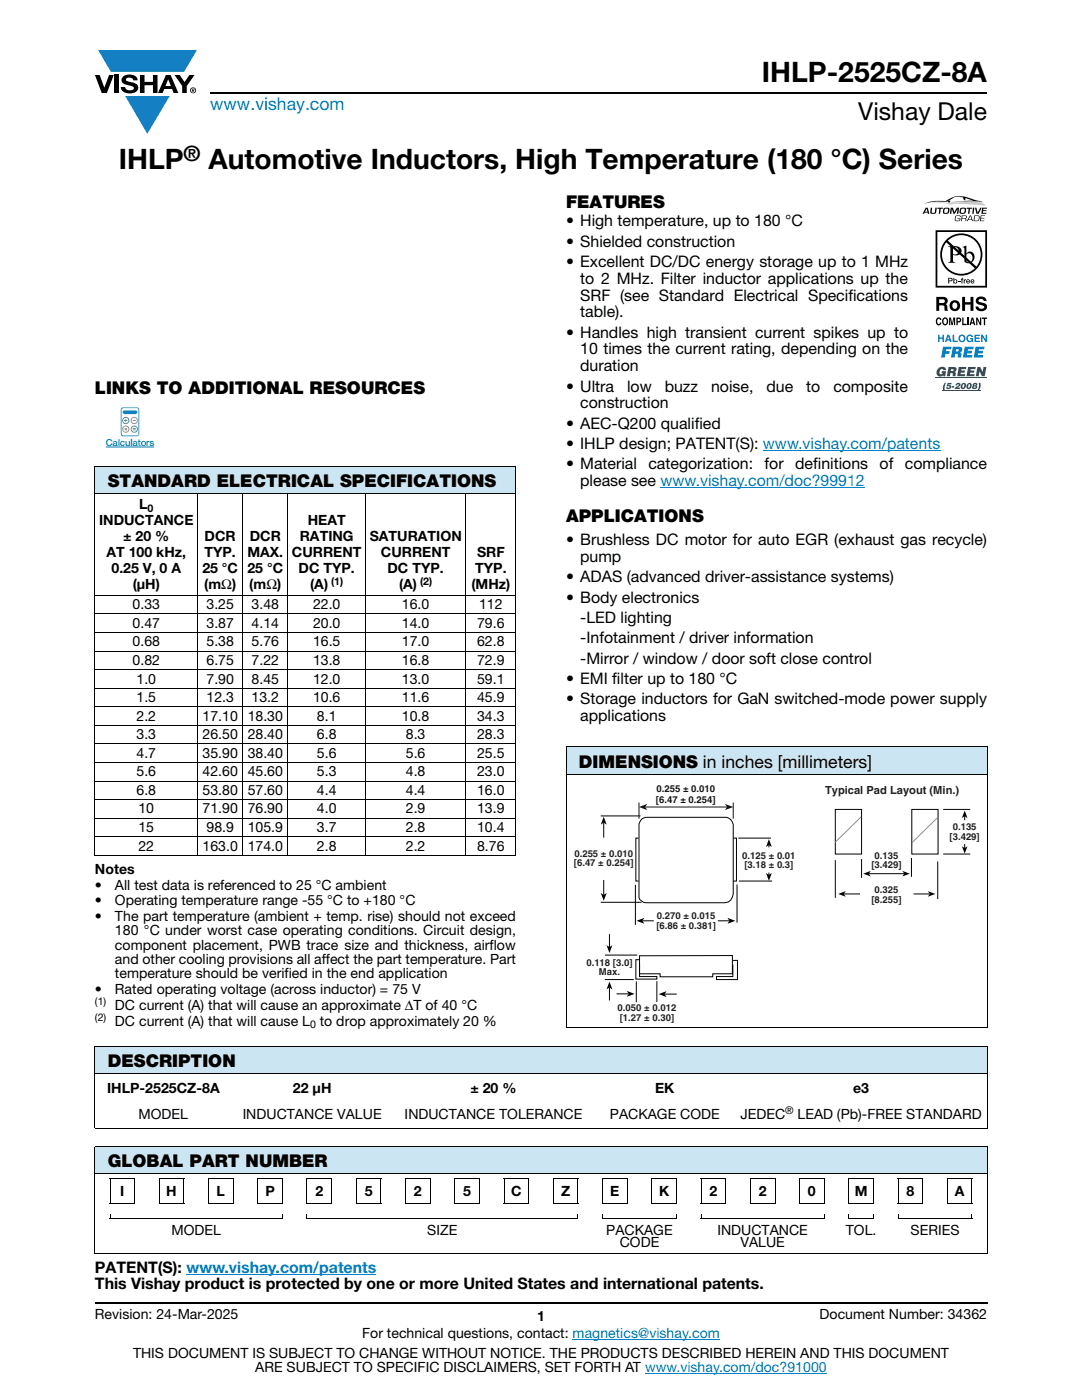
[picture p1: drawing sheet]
<svg xmlns="http://www.w3.org/2000/svg" width="216mm" height="279mm" viewBox="0 0 216 279" stroke-linecap="round" stroke-linejoin="round" font-family="sans-serif">
<defs><g id="words">
<g font-size="5.6">
<text x="152" y="16.4">IHLP-2525CZ-8A</text>
<text x="23.7" y="33.8">IHLP</text>
<text x="41.6" y="33.8">Automotive Inductors, High Temperature (180 °C) Series</text>
</g>
<text font-size="4.9" x="171.3" y="24">Vishay Dale</text>
<text font-size="4.2" x="36.6" y="32.1">®</text>
<text font-size="3.5" fill="#007ec4" x="42" y="21.9">www.vishay.com</text>
<g font-size="3.5">
<text x="112.9" y="41.5">FEATURES</text>
<text x="18.9" y="78.7">LINKS TO ADDITIONAL RESOURCES</text>
<text x="21.5" y="97.2">STANDARD ELECTRICAL SPECIFICATIONS</text>
<text x="112.9" y="104.1">APPLICATIONS</text>
<text x="115.5" y="153.2">DIMENSIONS in inches [millimeters]</text>
<text x="21.5" y="212.9">DESCRIPTION</text>
<text x="21.5" y="232.9">GLOBAL PART NUMBER</text>
</g>
<g font-size="3.2">
<text x="112.9" y="45.2">• High temperature, up to 180 °C</text>
<text x="112.9" y="49.2">• Shielded construction</text>
<text x="112.9" y="53.3">• Excellent DC/DC energy storage up to 1 MHz</text>
<text x="115.8" y="56.6">to 2 MHz. Filter inductor applications up the</text>
<text x="115.8" y="60">SRF (see Standard Electrical Specifications</text>
<text x="115.8" y="63.3">table).</text>
<text x="112.9" y="67.4">• Handles high transient current spikes up to</text>
<text x="115.8" y="70.7">10 times the current rating, depending on the</text>
<text x="115.8" y="74.1">duration</text>
<text x="112.9" y="78.1">• Ultra</text>
<text x="115.8" y="81.5">construction</text>
<text x="125.1" y="78.1">low</text>
<text x="132.6" y="78.1">buzz</text>
<text x="141.9" y="78.1">noise,</text>
<text x="152.9" y="78.1">due</text>
<text x="160.9" y="78.1">to</text>
<text x="166.3" y="78.1">composite</text>
<text x="112.9" y="85.6">• AEC-Q200 qualified</text>
<text x="112.9" y="89.6">• IHLP design; PATENT(S): www.vishay.com/patents</text>
<text x="112.9" y="93.7">• Material</text>
<text x="129.4" y="93.7">categorization:</text>
<text x="152.6" y="93.7">for</text>
<text x="158.7" y="93.7">definitions</text>
<text x="175.5" y="93.7">of</text>
<text x="180.6" y="93.7">compliance</text>
<text x="115.8" y="97">please see www.vishay.com/doc?99912</text>
<text x="112.9" y="108.8">• Brushless DC motor for auto EGR (exhaust gas recycle)</text>
<text x="115.8" y="112.2">pump</text>
<text x="112.9" y="116.2">• ADAS (advanced driver-assistance systems)</text>
<text x="112.9" y="120.3">• Body electronics</text>
<text x="115.8" y="124.4">-LED lighting</text>
<text x="115.8" y="128.4">-Infotainment / driver information</text>
<text x="112.9" y="136.5">• EMI filter up to 180 °C</text>
<text x="115.8" y="132.5">-Mirror / window / door soft close control</text>
<text x="112.9" y="140.6">• Storage inductors for GaN switched-mode power supply</text>
<text x="115.8" y="144">applications</text>
<text x="18.9" y="254.1">PATENT(S): www.vishay.com/patents</text>
<text x="18.9" y="257.3">This Vishay product is protected by one or more United States and international patents.</text>
</g>
<g font-size="2.8">
<text x="27.8" y="101.7">L</text>
<text x="19.8" y="104.8">INDUCTANCE</text>
<text x="61.4" y="104.8">HEAT</text>
<text x="21.3" y="111.2">AT 100 kHz,</text>
<text x="24.6" y="108">± 20 %</text>
<text x="40.8" y="111.2">TYP.</text>
<text x="40.8" y="108">DCR</text>
<text x="49.4" y="111.2">MAX.</text>
<text x="49.8" y="108">DCR</text>
<text x="58.3" y="111.2">CURRENT</text>
<text x="59.8" y="108">RATING</text>
<text x="73.8" y="108">SATURATION</text>
<text x="76" y="111.2">CURRENT</text>
<text x="95.2" y="111.2">SRF</text>
<text x="22.2" y="114.4">0.25 V, 0 A</text>
<text x="26.5" y="117.5">(μH)</text>
<text x="40.4" y="114.4">25 °C</text>
<text x="40.7" y="117.5">(mΩ)</text>
<text x="49.4" y="114.4">25 °C</text>
<text x="49.7" y="117.5">(mΩ)</text>
<text x="59.6" y="114.4">DC TYP.</text>
<text x="61.9" y="117.5">(A)</text>
<text x="77.3" y="114.4">DC TYP.</text>
<text x="79.6" y="117.5">(A)</text>
<text x="94.1" y="117.5">(MHz)</text>
<text x="94.8" y="114.4">TYP.</text>
<text x="26.5" y="121.6">0.33</text>
<text x="26.5" y="125.3">0.47</text>
<text x="41.2" y="121.6">3.25</text>
<text x="41.2" y="125.3">3.87</text>
<text x="50.2" y="121.6">3.48</text>
<text x="50.2" y="125.3">4.14</text>
<text x="62.5" y="121.6">22.0</text>
<text x="62.5" y="125.3">20.0</text>
<text x="80.2" y="121.6">16.0</text>
<text x="80.2" y="125.3">14.0</text>
<text x="95.2" y="125.3">79.6</text>
<text x="95.6" y="121.6">112</text>
<text x="26.5" y="129">0.68</text>
<text x="41.2" y="129">5.38</text>
<text x="50.2" y="129">5.76</text>
<text x="62.5" y="129">16.5</text>
<text x="80.2" y="129">17.0</text>
<text x="95.2" y="129">62.8</text>
<text x="26.5" y="132.7">0.82</text>
<text x="27.2" y="136.4">1.0</text>
<text x="41.2" y="132.7">6.75</text>
<text x="41.2" y="136.4">7.90</text>
<text x="50.2" y="132.7">7.22</text>
<text x="50.2" y="136.4">8.45</text>
<text x="62.5" y="132.7">13.8</text>
<text x="62.5" y="136.4">12.0</text>
<text x="80.2" y="132.7">16.8</text>
<text x="80.2" y="136.4">13.0</text>
<text x="95.2" y="132.7">72.9</text>
<text x="95.2" y="136.4">59.1</text>
<text x="27.2" y="140.1">1.5</text>
<text x="27.2" y="143.8">2.2</text>
<text x="40.4" y="143.8">17.10 18.30</text>
<text x="41.2" y="140.1">12.3</text>
<text x="50.2" y="140.1">13.2</text>
<text x="62.5" y="140.1">10.6</text>
<text x="63.2" y="143.8">8.1</text>
<text x="80.2" y="143.8">10.8</text>
<text x="80.2" y="140.1">11.6</text>
<text x="95.2" y="143.8">34.3</text>
<text x="95.2" y="140.1">45.9</text>
<text x="27.2" y="147.5">3.3</text>
<text x="40.4" y="147.5">26.50 28.40</text>
<text x="63.2" y="147.5">6.8</text>
<text x="81" y="147.5">8.3</text>
<text x="95.2" y="147.5">28.3</text>
<text x="27.2" y="151.2">4.7</text>
<text x="27.2" y="154.9">5.6</text>
<text x="40.4" y="151.2">35.90 38.40</text>
<text x="40.4" y="154.9">42.60 45.60</text>
<text x="63.2" y="151.2">5.6</text>
<text x="63.2" y="154.9">5.3</text>
<text x="81" y="151.2">5.6</text>
<text x="81" y="154.9">4.8</text>
<text x="95.2" y="151.2">25.5</text>
<text x="95.2" y="154.9">23.0</text>
<text x="27.2" y="158.6">6.8</text>
<text x="40.4" y="158.6">53.80 57.60</text>
<text x="63.2" y="158.6">4.4</text>
<text x="81" y="158.6">4.4</text>
<text x="95.2" y="158.6">16.0</text>
<text x="27.6" y="162.3">10</text>
<text x="27.6" y="166.1">15</text>
<text x="40.4" y="162.3">71.90 76.90</text>
<text x="41.2" y="166.1">98.9</text>
<text x="49.4" y="166.1">105.9</text>
<text x="63.2" y="162.3">4.0</text>
<text x="63.2" y="166.1">3.7</text>
<text x="81" y="162.3">2.9</text>
<text x="81" y="166.1">2.8</text>
<text x="95.2" y="162.3">13.9</text>
<text x="95.2" y="166.1">10.4</text>
<text x="27.6" y="169.8">22</text>
<text x="40.4" y="169.8">163.0 174.0</text>
<text x="63.2" y="169.8">2.8</text>
<text x="81" y="169.8">2.2</text>
<text x="95.2" y="169.8">8.76</text>
<text x="18.9" y="174.3">Notes</text>
<text x="18.9" y="177.5">•</text>
<text x="22.9" y="177.5">All test data is referenced to 25 °C ambient</text>
<text x="18.9" y="180.7">•</text>
<text x="18.9" y="183.9">•</text>
<text x="22.9" y="180.7">Operating temperature range -55 °C to +180 °C</text>
<text x="22.9" y="183.9">The part temperature (ambient + temp. rise) should not exceed</text>
<text x="22.9" y="189.5">component placement, PWB trace size and thickness, airflow</text>
<text x="22.9" y="186.7">180 °C under worst case operating conditions. Circuit design,</text>
<text x="22.9" y="192.3">and other cooling provisions all affect the part temperature. Part</text>
<text x="22.9" y="195.2">temperature should be verified in the end application</text>
<text x="18.9" y="198.3">•</text>
<text x="22.9" y="198.3">Rated operating voltage (across inductor) = 75 V</text>
<text x="22.9" y="201.5">DC current (A) that will cause an approximate ΔT of 40 °C</text>
<text x="22.9" y="204.7">DC current (A) that will cause L to drop approximately 20 %</text>
<text x="21.4" y="218.1">IHLP-2525CZ-8A</text>
<text x="58.4" y="218.1">22 μH</text>
<text x="93.9" y="218.1">± 20 %</text>
<text x="130.7" y="218.1">EK</text>
<text x="170.2" y="218.1">e3</text>
<text x="27.7" y="223.2">MODEL</text>
<text x="48.4" y="223.2">INDUCTANCE VALUE</text>
<text x="80.7" y="223.2">INDUCTANCE TOLERANCE</text>
<text x="121.7" y="223.2">PACKAGE CODE</text>
<text x="147.8" y="223.2">JEDEC</text>
<text x="159.2" y="223.2">LEAD (Pb)-FREE STANDARD</text>
<text x="24" y="238.7">I</text>
<text x="33.2" y="238.7">H</text>
<text x="43.2" y="238.7">L</text>
<text x="53" y="238.7">P</text>
<text x="62.9" y="238.7">2</text>
<text x="72.8" y="238.7">5</text>
<text x="82.6" y="238.7">2</text>
<text x="92.4" y="238.7">5</text>
<text x="102" y="238.7">C</text>
<text x="112" y="238.7">Z</text>
<text x="121.8" y="238.7">E</text>
<text x="131.5" y="238.7">K</text>
<text x="141.6" y="238.7">2</text>
<text x="151.4" y="238.7">2</text>
<text x="161.2" y="238.7">0</text>
<text x="170.6" y="238.7">M</text>
<text x="180.9" y="238.7">8</text>
<text x="190.5" y="238.7">A</text>
<text x="34.2" y="246.4">MODEL</text>
<text x="85.3" y="246.4">SIZE</text>
<text x="121" y="246.4">PACKAGE</text>
<text x="123.7" y="248.9">CODE</text>
<text x="143.1" y="246.4">INDUCTANCE</text>
<text x="147.7" y="248.9">VALUE</text>
<text x="168.8" y="246.4">TOL.</text>
<text x="181.7" y="246.4">SERIES</text>
<text x="18.9" y="263.3">Revision: 24-Mar-2025</text>
<text x="107.2" y="263.6">1</text>
<text x="163.6" y="263.3">Document Number: 34362</text>
<text x="72.3" y="267.1">For technical questions, contact: magnetics@vishay.com</text>
<text x="26.5" y="271">THIS DOCUMENT IS SUBJECT TO CHANGE WITHOUT NOTICE. THE PRODUCTS DESCRIBED HEREIN AND THIS DOCUMENT</text>
<text x="50.9" y="273.8">ARE SUBJECT TO SPECIFIC DISCLAIMERS, SET FORTH AT www.vishay.com/doc?91000</text>
</g>
<text font-size="2.2" fill="#231f20" x="164.6" y="158.4">Typical Pad Layout (Min.)</text>
<g font-size="2.1">
<text x="29.4" y="102.2">0</text>
<text x="66.1" y="116.7">(1)</text>
<text x="83.8" y="116.7">(2)</text>
<text x="18.9" y="200.7">(1)</text>
<text x="18.9" y="203.8">(2)</text>
<text x="61.9" y="205.2">0</text>
<text x="156.7" y="222.4">®</text>
</g>
<text font-size="1.9" fill="#147fc3" x="21.1" y="89">Calculators</text>
<g font-size="1.9" fill="#111416">
<text x="130.9" y="160.2">[6.47 ± 0.254]</text>
<text x="131" y="158.1">0.255 ± 0.010</text>
</g>
<g font-size="1.9" fill="#231f20">
<text x="189.5" y="167.5">[3.429]</text>
<text x="190.1" y="165.6">0.135</text>
<text x="114.5" y="172.9">[6.47 ± 0.254]</text>
<text x="114.6" y="171">0.255 ± 0.010</text>
<text x="148.1" y="171.4">0.125 ± 0.01</text>
<text x="148.5" y="173.3">[3.18 ± 0.3]</text>
<text x="173.9" y="173.3">[3.429]</text>
<text x="174.5" y="171.4">0.135</text>
<text x="174.5" y="178.2">0.325</text>
<text x="131" y="185.3">[6.86 ± 0.381]</text>
<text x="131.1" y="183.4">0.270 ± 0.015</text>
<text x="173.9" y="180.1">[8.255]</text>
<text x="117" y="192.7">0.118 [3.0]</text>
<text x="119.5" y="194.6">Max.</text>
<text x="123.2" y="201.8">0.050 ± 0.012</text>
<text x="123.7" y="203.7">[1.27 ± 0.30]</text>
</g>
</g></defs>
<g fill="#147fc3">
<path d="M19.6 10h19.7l-2.6 4.3h-1.1h-13.5z"/>
<path d="M25 19.2h8.9l-4.5 7.5z"/>
</g>
<g fill="#000">
<path d="M18.9 15h1l.9 2.5 1-2.5h.9l-1.4 3.6h-1zM22.9 15h.9v3.6h-.9zM24.6 15.3a2.1 2.1 0 0 1 2.8 .3l.1 .4h-.9a.79 .79 0 0 0-.7-.5 .79 .79 0 0 0-.8 .4l.3 .3 1 .2a1.08 1.08 0 0 1 1.2 1 1.08 1.08 0 0 1-1.1 1.2 1.73 1.73 0 0 1-2.4-1.2h.9a.96 .96 0 0 0 .8 .6 .96 .96 0 0 0 .9-.4 1.31 1.31 0 0 0-1.2-.6 1.03 1.03 0 0 1-1.1-.6 1.03 1.03 0 0 1 .2-1.1zM27.9 15h.9v1.3h1.7v-1.3h.9v3.6h-.9v-1.6h-1.7v1.6h-.9zM34.8 15h1.1l.9 1.4 1-1.4h1l-1.5 2.2v1.4h-.9v-1.4z"/>
<path d="M33.6 15.9l.5 1.3h-1.1zM33.1 15l-1.6 3.6h1l.3-.8h1.5l.3 .8h1l-1.6-3.6z"/>
<path d="M38.4 17.8h.2v.2h-.2zM38.3 17.7v.7h.1v-.3l.4 .3-.2-.3 .2-.2-.1-.2z"/>
<path d="M38.1 18a.46 .46 0 0 1 .9 0 .46 .46 0 0 1-.9 0zM37.9 18a.6 .6 0 0 0 1.2 0 .6 .6 0 0 0-1.2 0z"/>
</g>
<path d="M42 18.6h155M18.9 260h178.1" fill="none" stroke="#000" stroke-width=".36"/>
<path d="M131.8 97.3h40.8M152.2 89.9h35.4M37.2 254.4h37.9M114.3 267.3h29.3M128.7 274h36.3" fill="none" stroke="#007ec4" stroke-width=".2"/>
<path d="M18.9 93h84.1v5.6h-84.1z" fill="#cce5f3"/>
<g fill="none" stroke="#000" stroke-width=".2">
<path d="M18.9 93h84.1M18.9 98.6h84.1M18.9 93.1v77.5M39.5 98.5v72.3M48.5 98.5v72.3M57.4 98.5v72.3M72.9 98.5v72.3M92.9 98.5v72.3M103 93.1v77.5M18.9 118.8h84.1M18.9 122.5h84.1M18.9 126.2h84.1"/>
<path d="M18.9 129.9h84.1M18.9 133.6h84.1M18.9 137.4h84.1M18.9 141.1h84.1M18.9 144.8h84.1M18.9 148.5h84.1M18.9 152.2h84.1M18.9 155.9h84.1M18.9 159.6h84.1M18.9 163.3h84.1M18.9 167h84.1M18.9 170.7h84.1"/>
</g>
<path d="M18.9 81.3h14v10h-14z" fill="#fff"/>
<path d="M21.1 89.2h9.7z" fill="none" stroke="#147fc3" stroke-width=".2"/>
<g fill="none" stroke="#42bb83" stroke-width=".2">
<path d="M24.8 83.9h.6M25.1 83.6v.6M26.5 85.5h.6M26.5 85.8h.6"/>
<circle cx="25.1" cy="83.9" r=".63"/>
<circle cx="26.8" cy="85.6" r=".63"/>
</g>
<g fill="none" stroke="#f8a021" stroke-width=".2">
<path d="M24.9 85.4l.4 .5M25.3 85.4l-.4 .5M26.5 83.9h.6"/>
<circle cx="25.1" cy="85.6" r=".63"/>
<circle cx="26.8" cy="83.9" r=".63"/>
</g>
<g fill="#1681c5">
<path d="M24.5 82.1l.4-.2h2.1a.38 .38 0 0 1 .4 .4 .38 .38 0 0 1-.4 .3h-2.1a.38 .38 0 0 1-.4-.5z"/>
<path d="M24.3 81.6v5.1l.3 .2h2.9l.1-.3v-5l-.3-.1h-2.7zM24.2 81.5l.4-.2h2.7l.4 .2 .1 5.1-.3 .4-2.9 .1-.4-.3z"/>
</g>
<path d="M112.9 149.1h84.1v5.5h-84.1z" fill="#cce5f3"/>
<path d="M112.9 149.1h84.1M112.9 154.6h84.1M112.9 149.2v55.9M197 149.2v55.9M112.9 205.1h84.1" fill="none" stroke="#000" stroke-width=".2"/>
<path d="M185.1 40.6l1.4-.2 3.1 .1a3.8 3.8 0 0 1 2.2-.1l2.8-.1a2.03 2.03 0 0 1 2.1 .7h-.2a41.3 41.3 0 0 0-7.1-.2 10.3 10.3 0 0 0-4.3-.2z" fill="#ccc"/>
<g fill="#000">
<path d="M189.1 40.3l.4-.3 .1 .2-.1 .2zM184.4 40.6h.1a12.3 12.3 0 0 1 4.3-.6 5.2 5.2 0 0 1 5.5-.2l1.7 .4-6.2 .1 4.3-.2-1.4-.6-.1 .6-.4-.4v-.3a2.78 2.78 0 0 0-2.7 .5 2.69 2.69 0 0 1-2.2 .3l-1.4 .1zM185.7 41.5h.3l-.1 .8a.35 .35 0 0 0 .3 .2 .35 .35 0 0 0 .3-.2l.2-.8h.2l-.1 .8a.72 .72 0 0 1-1.2 .2zM187.1 41.5h1.1l-.1 .2h-.4l-.1 1h-.3l.1-1h-.4zM190.7 43.1a.64 .64 0 0 1 1 .2h-.2a.49 .49 0 0 0-.6-.2 .49 .49 0 0 0-.2 .7 .49 .49 0 0 0 .6 .2l.2-.3h-.4v-.1h.6a.61 .61 0 0 1-.5 .6 .61 .61 0 0 1-.7-.3zM191.2 56.1h.4v.1h-.4zM189.7 41.5h.4l.3 .9 .5-.9h.5l-.2 1.2h-.3l.2-1.1-.6 1.1h-.2l-.4-1-.1 1h-.3zM191.9 55.5h.3l-.2 .2 .2 .1v.1h-.2v.7h-.1v-.7h-.2zM192.3 55.8h.2v.1l.3-.2v.2l-.3 .1v.6h-.2zM192.9 41.5h1.1v.2h-.4l-.2 1h-.2l.1-1h-.4zM194.2 41.5h.2l-.1 1.2h-.3zM194.5 41.5h.3l.3 1 .5-1h.3l-.6 1.2h-.5z"/>
<path d="M195.7 43h.8v.1h-.7v.4h.7l-.1 .1h-.6l-.1 .4h.7v.1h-.9zM196 41.5h1l-.1 .1h-.7v.4h.7l-.1 .1h-.6l-.1 .4h.7v.2h-1zM186.9 63.5l.4-.2 .3 .1 .2 .5-.6-.2a.66 .66 0 0 0 .1 1l.3-.3h.2a.54 .54 0 0 1-.4 .5 .54 .54 0 0 1-.6-.4zM189.4 63.4h.4l.2 1.2 .2-1.2h.4v1.5h-.3v-1.3l-.2 1.3h-.2l-.3-1.3v1.3h-.2zM192 63.4h.3v1.2h.6v.3h-.9zM192 59.3h.6v1h1.1v-1h.5v2.7h-.5v-1.2h-1.1v1.2h-.6zM193 63.4h.3v1.5h-.3zM195 59.4a1.15 1.15 0 0 1 1.9 .7h-.6v-.2a.68 .68 0 0 0-1-.1v.4l.2 .1a1.29 1.29 0 0 1 1.5 .9 1.17 1.17 0 0 1-1.2 .9 1.17 1.17 0 0 1-1.1-.9h.5l.1 .2a.67 .67 0 0 0 1.1-.1l-.3-.3-.5-.1a.82 .82 0 0 1-.9-.6 .82 .82 0 0 1 .3-.9zM194.8 63.4h.3l.5 1v-1h.2v1.5h-.3l-.5-1.1v1.1h-.2zM195.9 63.4h1.1v.2h-.4v1.3h-.3v-1.3h-.4z"/>
<path d="M184.9 41.6l-.3 .7h.5zM184.7 41.5h.4l.3 1.2h-.2l-.1-.3h-.6l-.1 .3h-.3z"/>
<path d="M188.3 42.1a.45 .45 0 0 0 .9 0 .45 .45 0 0 0-.9 0zM188.3 41.6a.7 .7 0 0 1 1.2 .2 .74 .74 0 0 1-.4 .9 .74 .74 0 0 1-.9-.2z"/>
<path d="M189.1 48a3.9 3.9 0 0 1 5.3-.1 3.9 3.9 0 0 1 .4 5.3zM188.8 48.4l5.7 5.1a3.9 3.9 0 0 1-5.3 .2 3.9 3.9 0 0 1-.4-5.3zM187.6 50.8a4.2 4.2 0 0 0 8.4 0 4.2 4.2 0 0 0-8.4 0z"/>
<path d="M189.4 55.6v.4l.4-.1v-.3zM189.2 55.4l.7 .1 .2 .3-.2 .3h-.5v.5h-.2z"/>
<path d="M190.2 49.4v1.3a.75 .75 0 0 0 1.1-.7 .75 .75 0 0 0-1.1-.6zM189.2 49.1a2.81 2.81 0 0 1 2.4 .4 .97 .97 0 0 1 0 1.2 .97 .97 0 0 1-1.2 .2h-.2v1v.3l.5 .2h-1.5l.3-.1 .1-.4v-2.3v-.2z"/>
<path d="M190.4 56.1a.26 .26 0 0 0 .5 0 .26 .26 0 0 0-.5 0zM190.2 55.4h.2v.5a.38 .38 0 0 1 .5 0 .38 .38 0 0 1 0 .5 .38 .38 0 0 1-.5 .1l-.2 .1z"/>
<path d="M192.1 43.1l-.1 .5 .7-.1v-.4zM191.9 43h.7a.32 .32 0 0 1 .3 .3 .32 .32 0 0 1-.3 .3l.2 .1v.4h-.2v-.4h-.1h-.5l-.1 .4h-.1z"/>
<path d="M191.7 42.1a.44 .44 0 0 0 .8 0 .44 .44 0 0 0-.8 0zM191.7 41.6a.7 .7 0 0 1 1.1 .2 .74 .74 0 0 1-.4 .9 .74 .74 0 0 1-.9-.2z"/>
<path d="M192.8 50.8v1.3l.2 .2a.72 .72 0 0 0 .8-.1 .72 .72 0 0 0 .3-.8 .72 .72 0 0 0-.4-.8 .72 .72 0 0 0-.9 .2zM192.1 49.3l.7-.3v1.6a.89 .89 0 0 1 1.1-.3 .89 .89 0 0 1 .6 1 1.23 1.23 0 0 1-.7 1.1 1.23 1.23 0 0 1-1.4-.1v-2.7z"/>
<path d="M193 55.9v.2h.4l-.2-.2zM193 55.8h.4l.2 .4h-.6v.2l.5-.1a.42 .42 0 0 1-.6 .2 .42 .42 0 0 1 .1-.7z"/>
<path d="M193.6 43.1l-.3 .7h.6zM193.6 43h.2l.3 1.1h-.1l-.1-.2h-.7l-.1 .2h-.2z"/>
<path d="M193.9 55.9l-.1 .2h.5l-.3-.2zM193.8 55.8h.5l.1 .4h-.6l.1 .2 .5-.1a.42 .42 0 0 1-.7 .2 .42 .42 0 0 1 .1-.7z"/>
<path d="M194.5 43.1l-.1 .9 .8-.1 .1-.7zM194.4 43h.9a.66 .66 0 0 1-.4 1.1h-.6z"/>
<path d="M187 46.3h9.6v10.7h-9.6zM186.7 45.9v11.5h10.3v-11.5z"/>
<path d="M187.4 59.7v.8l.9-.1a.39 .39 0 0 0 .1-.6zM186.8 59.3h1.4a.79 .79 0 0 1 .8 .4 .79 .79 0 0 1-.1 .9l-.2 .1a.98 .98 0 0 1 .4 1.2l.1 .1h-.7l-.2-1-.9-.1v1.1h-.6z"/>
<path d="M188.4 63.6a.64 .64 0 0 0 .2 1.1l.1-.1a.64 .64 0 0 0-.1-1zM188.2 63.5l.2-.1a.56 .56 0 0 1 .7 .3 .82 .82 0 0 1-.5 1.2h-.2a.89 .89 0 0 1-.2-1.4z"/>
<path d="M190.3 60.4a.63 .63 0 0 0-.3 .8 .63 .63 0 0 0 .8 .4 .63 .63 0 0 0 .2-.8 .63 .63 0 0 0-.7-.4zM189.5 61a1.09 1.09 0 0 1 2.1 0 1.09 1.09 0 0 1-2.1 0z"/>
<path d="M191.1 63.6v.5l.4-.1v-.3zM190.8 63.4h.6a.5 .5 0 0 1 .4 .5 .5 .5 0 0 1-.4 .4h-.3v.6h-.3z"/>
<path d="M194 63.7l-.1 .6h.3zM193.9 63.4h.3l.4 1.5h-.3v-.3h-.5l-.1 .3h-.3z"/>
</g>
<path d="M186.7 75.3h10.3" fill="none" stroke="#1f9047" stroke-width=".2"/>
<g fill="#1f9047">
<path d="M187.2 73.6a.91 .91 0 0 1 .9-.4 .91 .91 0 0 1 .7 .7h-.6l-.3-.3a.56 .56 0 0 0-.4 .5 .56 .56 0 0 0 .3 .6l.3-.2h-.2v-.4h.9l-.2 1h-.4v-.2a.82 .82 0 0 1-1.1 .1 .82 .82 0 0 1-.1-1.1z"/>
<path d="M191.3 73.2h1.5v.5h-1v.2h.8l-.1 .5h-.8v.3h.9l-.1 .4h-1.5z"/>
<path d="M193.2 73.2h1.5l-.1 .5h-.9v.2h.7v.5h-.8l-.1 .3h1l-.1 .4h-1.6z"/>
<path d="M195 73.2h.6l.5 1.1 .1-1.1h.6l-.3 1.9h-.6l-.5-1-.1 1h-.6z"/>
<path d="M188.5 76.4h.3l-.3 .8v.7h-.3v-.7z"/>
<path d="M189.1 76.4h.8l-.1 .3h-.5l-.1 .2h.5a.52 .52 0 0 1-.2 .7 .52 .52 0 0 1-.7-.3l.5 .1 .2-.2-.2-.1h-.4z"/>
<path d="M190 77h.4v.4h-.5z"/>
<path d="M190.8 76.6a.5 .5 0 0 1 .5-.2 .5 .5 0 0 1 .4 .4l-.7 .5h.6l-.1 .3h-1l.8-.8-.1-.1-.2 .2h-.4z"/>
<path d="M189.8 73.7l-.1 .3h.5l.1-.1-.1-.2zM189.3 73.2l1.5 .2a.54 .54 0 0 1-.3 .8l.2 .2v.7h-.6v-.5l-.3-.2h-.1l-.2 .7h-.6z"/>
<path d="M192.2 76.7l-.2 .5 .2 .2 .2-.5-.1-.2zM191.9 76.5a.51 .51 0 0 1 .8 .2 .66 .66 0 0 1-.2 .8 .66 .66 0 0 1-.8 0v-.5z"/>
<path d="M193.3 76.7l-.1 .5 .1 .2 .3-.5-.2-.2zM193.1 76.5a.51 .51 0 0 1 .8 .2 .66 .66 0 0 1-.2 .8 .66 .66 0 0 1-.8 0l-.1-.5z"/>
</g>
<path d="M188 77.9h7.7" fill="none" stroke="#1f9047" stroke-width=".2"/>
<g fill="#1f9047">
<path d="M195.3 76.4h.3l.1 .8a.72 .72 0 0 1-.7 .7l.3-.7z"/>
<path d="M194.5 76.7l-.1 .2h.2l.1-.2zM194.4 77.1v.3h.2v-.3zM194.2 76.6a.52 .52 0 0 1 .8 .1l-.2 .3 .2 .3a.55 .55 0 0 1-.5 .4 .55 .55 0 0 1-.6-.4l.3-.3-.1-.3z"/>
</g>
<g fill="#0160ae">
<path d="M187.2 66.8h.3v.6h.5v-.6h.3v1.5h-.3v-.7h-.5v.7h-.3z"/>
<path d="M190.1 66.8h.3v1.2h.7v.3h-1z"/>
<path d="M193 67a.68 .68 0 0 1 1.2 .3l-.9-.2a.55 .55 0 0 0-.2 .5 .55 .55 0 0 0 .4 .4l.4-.3h-.3v-.2h.6v.8h-.2l-.1-.2a.71 .71 0 0 1-1-.1 .71 .71 0 0 1 .1-1z"/>
<path d="M194.5 66.8h1v.3h-.8v.3h.8v.2h-.8v.4h.8v.3h-1z"/>
<path d="M195.8 66.8h.3l.6 1v-1h.3v1.5h-.3l-.6-1.1v1.1h-.3z"/>
<path d="M188.2 69.2h1.7l-.1 .5h-1l-.1 .4h.8l-.1 .5h-.8l-.1 .8h-.7z"/>
<path d="M192.5 69.2h1.8l-.1 .5h-1.1v.3h.9l-.1 .5h-.9l-.1 .4h1.1l-.1 .5h-1.8z"/>
<path d="M194.7 69.2h1.7v.5h-1.1v.3h.8v.5h-.9l-.1 .4h1.1l-.1 .5h-1.8z"/>
<path d="M189.2 67.1l-.2 .6h.4zM189 66.8h.4l.5 1.5h-.3l-.1-.3h-.6l-.1 .3h-.3z"/>
<path d="M191.5 67.6a.47 .47 0 0 0 .9 0 .47 .47 0 0 0-.9 0zM191.2 67.5a.75 .75 0 0 1 1.5 0 .75 .75 0 0 1-1.5 0z"/>
<path d="M190.8 69.7l-.1 .4 .6-.1-.1-.3zM190.1 69.2l1.8 .1a.63 .63 0 0 1-.3 1l.2 .3v.8h-.7v-.6l-.3-.2h-.2l-.1 .8h-.7z"/>
</g>
<g fill="none" stroke="#000" stroke-width=".2">
<path d="M119.9 162.8h7.9M120.5 164.2v3M120.5 175.6v3M126.8 176.6v8M127.4 167.3h-.5v8.5h.5M128.1 163.4l.8-.3h16.1a1.85 1.85 0 0 1 1.3 1.4v13.9a1.77 1.77 0 0 1-1.7 1.8h-15.7a1.79 1.79 0 0 1-1.4-1v-14.8zM146.3 167.3h.7v8.5h-.7M147.1 176.5v7.6M147.3 167.3h6.5M147.4 175.8h6.7M153.4 168.6v.5M153.4 174.1v.5"/>
<path d="M166.7 161.5h5.2v8.9h-5.2zM166.7 171.7v7.5M168.4 178.4h3.2M171.9 171.4v3.8M173.4 174.4h7M181.9 171.2v3.8M181.9 161.5h5.3v8.9h-5.3zM182.3 178.4h3.2M187.1 171.9v7.5M188.2 161.5h5.4M188.2 170.4h5.4M192.5 162.9v.8"/>
<path d="M192.5 168.4v.9M119.9 180.1h8.1M120.7 195.5h5.8M120.7 190.6h6.4M121.6 186.4v2.6M121.6 197.1v2.6M123 198.3h2.5M127 195.9v4.1M127.6 190.7h18.5v3.6h-3.9v.6h-10.5v-.6h-4.1zM127.6 191.5h-.7v3.9h4.2v-.5h-3.5v-2.5M128.2 183.8h2.3M131.1 195.8v4.2"/>
<path d="M132.6 198.4h2.4M143.2 183.8h2.3M146.2 191.7h1v3.8h-4.2v-.6h3.2v-2.4"/>
</g>
<path d="M171.8 163l-5.1 5.1M187.1 163.1l-5.1 5.1" fill="none" stroke="#929088" stroke-width=".2"/>
<g fill="#000">
<path d="M120.5 163l.6 1.6-.6-.4-.6 .4z" fill-rule="evenodd"/>
<path d="M119.9 178.2l.6 .4 .6-.4-.6 1.6z" fill-rule="evenodd"/>
<path d="M153.4 167.5l.6 1.5-.6-.4-.6 .4z" fill-rule="evenodd"/>
<path d="M152.8 174.2l.6 .4 .6-.4-.6 1.6z" fill-rule="evenodd"/>
<path d="M167.3 178.4l1.4-.5-.3 .5 .3 .6z" fill-rule="evenodd"/>
<path d="M172.3 174.4l1.4-.6-.3 .6 .3 .5z" fill-rule="evenodd"/>
<path d="M180.1 173.8l1.4 .6-1.4 .5 .3-.5z" fill-rule="evenodd"/>
<path d="M185.1 177.9l1.5 .5-1.5 .6 .4-.6z" fill-rule="evenodd"/>
<path d="M191.9 168.9l.6 .4 .5-.4-.5 1.5z" fill-rule="evenodd"/>
<path d="M192.5 161.8l.5 1.5-.5-.4-.6 .4z" fill-rule="evenodd"/>
<path d="M121 188.6l.6 .4 .6-.4-.6 1.6z" fill-rule="evenodd"/>
<path d="M121.6 195.9l.6 1.6-.6-.4-.6 .4z" fill-rule="evenodd"/>
<path d="M125.1 197.8l1.5 .5-1.5 .6 .4-.6z" fill-rule="evenodd"/>
<path d="M127 183.8l1.6-.6-.4 .6 .4 .6z" fill-rule="evenodd"/>
<path d="M131.4 198.4l1.6-.6-.4 .6 .4 .6z" fill-rule="evenodd"/>
<path d="M145.2 183.2l1.5 .6-1.5 .6 .3-.6z" fill-rule="evenodd"/>
</g>
<path d="M127.5 160.2v3.2M146.3 160.2v3.2" fill="none" stroke="#111416" stroke-width=".2"/>
<path d="M144.7 160.4l1.6 .7-1.6 .6 .4-.6z" fill-rule="evenodd" fill="#111416"/>
<path d="M128.8 161.1h16.3" fill="none" stroke="#111416" stroke-width=".2"/>
<path d="M127.5 161.1l1.7-.7-.5 .7 .5 .6z" fill-rule="evenodd" fill="#111416"/>
<path d="M18.9 208.8h178.1v5.5h-178.1z" fill="#cce5f3"/>
<path d="M18.9 208.8h178.1M18.9 214.3h178.1M18.9 208.9v16.2M197 208.9v16.2M18.9 225.2h178.1" fill="none" stroke="#000" stroke-width=".2"/>
<path d="M18.9 228.8h178.1v5.5h-178.1z" fill="#cce5f3"/>
<g fill="none" stroke="#000" stroke-width=".2">
<path d="M18.9 228.8h178.1M18.9 234.3h178.1M18.9 228.9v21.3M21.9 235.3h5M21.9 235.4v4.8M26.9 235.4v4.8M31.7 235.3h5.1M31.8 235.4v4.8M36.7 235.4v4.8M41.5 235.3h5.1M41.6 235.4v4.8M46.5 235.4v4.8"/>
<path d="M51.4 235.3h5M51.4 235.4v4.8M56.3 235.4v4.8M61.2 235.3h5.1M61.3 235.4v4.8M66.2 235.4v4.8M71 235.3h5.1M71.1 235.4v4.8M76 235.4v4.8M80.8 235.3h5.1M80.9 235.4v4.8M85.8 235.4v4.8"/>
<path d="M90.7 235.3h5.1M90.7 235.4v4.8M95.7 235.4v4.8M100.5 235.3h5.1M100.6 235.4v4.8M105.5 235.4v4.8M110.3 235.3h5.1M110.4 235.4v4.8M115.3 235.4v4.8M120.1 235.3h5.1M120.2 235.4v4.8M125.2 235.4v4.8"/>
<path d="M130 235.3h5.1M130.1 235.4v4.8M135 235.4v4.8M139.8 235.3h5.1M139.9 235.4v4.8M144.8 235.4v4.8M149.6 235.3h5.1M149.7 235.4v4.8M154.6 235.4v4.8M159.5 235.3h5M159.6 235.4v4.8M164.5 235.4v4.8"/>
<path d="M169.3 235.3h5.1M169.4 235.4v4.8M174.3 235.4v4.8M179.1 235.3h5.1M179.2 235.4v4.8M184.1 235.4v4.8M189 235.3h5M189 235.4v4.8M194 235.4v4.8M197 228.9v21.3M18.9 250.3h178.1M21.9 240.3h5"/>
<path d="M21.9 243.3h34.5M31.7 240.3h5.1M41.5 240.3h5.1M51.4 240.3h5M61.2 240.3h5.1M61.2 243.3h54.2M71 240.3h5.1M80.8 240.3h5.1M90.7 240.3h5.1M100.5 240.3h5.1M110.3 240.3h5.1M120.1 240.3h5.1"/>
<path d="M120.1 243.3h15M130 240.3h5.1M139.8 240.3h5.1M139.8 243.3h24.7M149.6 240.3h5.1M159.5 240.3h5M169.3 240.3h5.1M169.3 243.3h5.1M179.1 240.3h5.1M179.1 243.3h14.9M189 240.3h5"/>
</g>
<path d="M21.9 242.3h.1v.9h-.1zM56.3 242.3h.1v.9h-.1zM61.2 242.3h.1v.9h-.1zM115.2 242.3h.2v.9h-.2zM120.1 242.3h.2v.9h-.2zM134.9 242.3h.2v.9h-.2zM139.8 242.3h.2v.9h-.2zM164.4 242.3h.1v.9h-.1zM169.3 242.3h.2v.9h-.2zM174.2 242.3h.2v.9h-.2zM179.1 242.3h.2v.9h-.2zM193.9 242.3h.1v.9h-.1z" fill="#000"/>
<use href="#words"/>
</svg>
